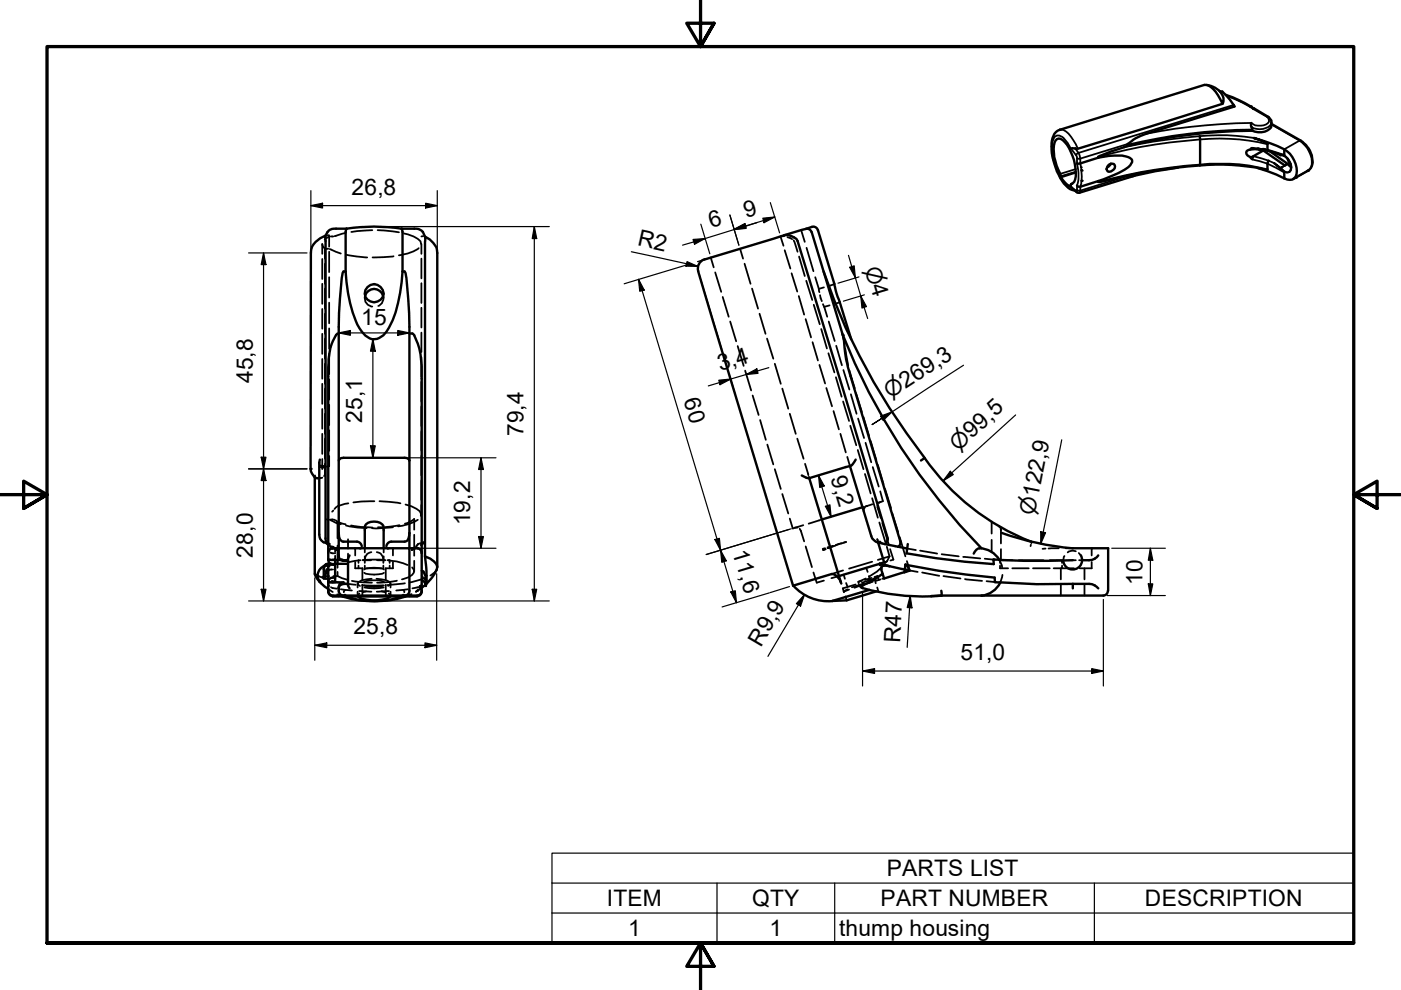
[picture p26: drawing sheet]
<svg xmlns="http://www.w3.org/2000/svg" width="297mm" height="210mm" viewBox="0 0 297 210" stroke-linecap="round" stroke-linejoin="round" font-family="sans-serif">
<defs><g id="words">
<g font-size="4.8">
<text x="74.5" y="41.3">26,8</text>
<text x="158.2" y="46.1" transform="rotate(-17 158.2 46.1)">9</text>
<text x="135" y="52" transform="rotate(13 135 52)">R2</text>
<text x="150.8" y="48.4" transform="rotate(-17 150.8 48.4)">6</text>
<text x="76.6" y="68.9">15</text>
<text x="53.6" y="81.3" transform="rotate(-90 53.6 81.3)">45,8</text>
<text x="152.7" y="78.6" transform="rotate(-17 152.7 78.6)">3,4</text>
<text x="76.8" y="89.6" transform="rotate(-90 76.8 89.6)">25,1</text>
<text x="144.9" y="84.9" transform="rotate(73 144.9 84.9)">60</text>
<text x="111" y="92.5" transform="rotate(-90 111 92.5)">79,4</text>
<text x="176.1" y="101.3" transform="rotate(73 176.1 101.3)">9,2</text>
<text x="99.7" y="111.4" transform="rotate(-90 99.7 111.4)">19,2</text>
<text x="53.6" y="118.2" transform="rotate(-90 53.6 118.2)">28,0</text>
<text x="155.3" y="117" transform="rotate(73 155.3 117)">11,6</text>
<text x="242.3" y="124" transform="rotate(-90 242.3 124)">10</text>
<text x="74.9" y="134.5">25,8</text>
<text x="161.3" y="137.3" transform="rotate(-60 161.3 137.3)">R9,9</text>
<text x="190.8" y="136.4" transform="rotate(-87 190.8 136.4)">R47</text>
<text x="203.6" y="140">51,0</text>
<text x="188" y="185.8">PARTS LIST</text>
<text x="128.7" y="192.2">ITEM</text>
<text x="159.4" y="192.2">QTY</text>
<text x="186.7" y="192.2">PART NUMBER</text>
<text x="242.8" y="192.2">DESCRIPTION</text>
<text x="133.2" y="198.5">1</text>
<text x="163.1" y="198.5">1</text>
<text x="177.9" y="198.5">thump housing</text>
</g>
<g font-size="4.6">
<text x="183.3" y="56.9" transform="rotate(73 183.3 56.9)">⌀4</text>
<text x="188.7" y="84.6" transform="rotate(-33 188.7 84.6)">⌀269,3</text>
<text x="203.1" y="95.7" transform="rotate(-42 203.1 95.7)">⌀99,5</text>
<text x="219.3" y="109.4" transform="rotate(-79 219.3 109.4)">⌀122,9</text>
</g>
</g></defs>
<!-- layer: Visible (ISO) -->
<g fill="none" stroke="#000" stroke-width=".51">
<path d="M255.8 18l1.5 .5 1.5 1M258.5 19.3l.4 .2M224.9 37.6l.5 .6a2.74 2.74 0 0 0 1.6 1.3l.1-.5M224.9 37.6v-.2a14.8 14.8 0 0 1-1.5-5.8 2.06 2.06 0 0 1 1.1-2.2 4.2 4.2 0 0 1 2.5 2.8 10.2 10.2 0 0 1 1 5.8l-.2 .5-.7 .5M227.3 39h-.2M228.1 36.5l-3.2 1.1M232.9 33.4v-.2l.3-.1 5.8-2.1v-.3l.9-.8a8.2 8.2 0 0 1 3.1-1.5l18.7-5.8-1.7-2.4-.9-.8-.3 .1a2.25 2.25 0 0 1 .4 2.5l-.4-.9a5.3 5.3 0 0 0-3-3.1h-.5l-30.6 9.5a3.4 3.4 0 0 0-1.8 3.5 13.6 13.6 0 0 0 3.1 8.3 2.77 2.77 0 0 0 1.9 1.1M232.9 33.4a11.2 11.2 0 0 1 6.7 .1 .9 .9 0 0 1 0 1.5 15.1 15.1 0 0 1-5.6 3l-1.1 .4M232.9 38.4l-3.9 1.2-.5-.1-.2-.2M232.9 33.4l-3.9 1.2h-.7M235.1 34.9a.76 .76 0 0 1 1.3 .4 1.3 1.3 0 0 1-1.5 1.1 .91 .91 0 0 1 .2-1.5zM235.5 34.7l-.7 .8"/>
<path d="M240.6 37.2l-11.9 3.7a2.14 2.14 0 0 1-1.4-1l-.1-.2M249.8 35.5l-4.8 .8-5 1.1-1-.2M254.4 28.9v6.2M259.2 22l-30.7 9.5h-1.5M259.8 20.1a24.9 24.9 0 0 1 6.1 3M265.3 26.1l-.1 .6 .3 1M265.5 27.7a118.6 118.6 0 0 0-26.5 3.3M265.7 23.1l.2-.1 3.3 2.1a1.84 1.84 0 0 1 .1 2 1.84 1.84 0 0 1-1.8 .9h-.7l-1.3-.3M266.8 35.7l3.8 1.3 1.7 .8M266.9 31.7l.8 .1M267.7 31.8l4.7 3.3 .6-.3-3.8-2.8M267.7 31.8h.1"/>
<path d="M268.9 24.8h.1M269 34.1l-.3 .5v1.3l-.1 .1a52.1 52.1 0 0 0-19-.5 180.2 180.2 0 0 0-16.6 3.1h-.1v-.2M269.6 26.3l6.2 3.5a5.1 5.1 0 0 1 2.3 5.4l-.4 .7-.5 .3M270.1 34.6l2.2 1.9v1.3M270.7 32.5l.8 .4M271.5 32.9a2.47 2.47 0 0 1 2.2 2.4l-.1 .8-.2 .3M271.5 32.9h.1M272.3 31.7a5.3 5.3 0 0 1 2.4 5.7 1.58 1.58 0 0 1-2.4 .4M272.3 31.7l-.1 1.2a24.6 24.6 0 0 0-6.8-1.2h-.3a.72 .72 0 0 0-.9 .5 .72 .72 0 0 0 .5 .9 .74 .74 0 0 0 1 0l2.1-1.2M272.3 31.7a36.6 36.6 0 0 0-6.5-2.5l2.7 1.1 .2 .3v1.2l.2 .2M273 33.6l.3 .8 .3 .3M273 34.8l.7 .7"/>
<path d="M277.2 36.2l-3 1.7M69 49.9a4 4 0 0 0-3.1 3.7l-.1 45.8a2.66 2.66 0 0 0 1.3 2h.6M73.3 57.6h-.5a6.3 6.3 0 0 0-.5 2.8l-.5 8.9v46.9h-.7a1.11 1.11 0 0 0-1.5 1M73.3 57.6a28.7 28.7 0 0 0 2.9 12 4 4 0 0 0 3.2 2.3 3.7 3.7 0 0 0 3.1-2.5 29.5 29.5 0 0 0 2.8-11.8M73.5 48.5a6.5 6.5 0 0 0-3.6 .2 1.99 1.99 0 0 0-.9 2.4v63a1.75 1.75 0 0 0 .6 1.4M73.5 48.5l-.2 .7v8.4M73.5 48.5a38.6 38.6 0 0 1 11.7 0M85.2 48.5l.1 .7v8.4M85.2 48.5h3.1l1 .4a2.38 2.38 0 0 1 .8 2.4v66.7M85.3 57.6h.5a6.3 6.3 0 0 1 .5 2.8l.5 8.9v46.9h1.1a1.11 1.11 0 0 1 1.5 1M90.2 50.2a4.5 4.5 0 0 1 2.4 2.8l.1 67.2M148 57.5l20.1 66.7 8.2-2.5a2.36 2.36 0 0 1 1.9 1.7"/>
<path d="M149.4 55l22.7-6.9a1 1 0 0 1 1.3 .7l3.5 11.4 .5 2 3.1 9.7M149.4 55a2 2 0 0 0-1.4 2.5M166.2 49.9a2.94 2.94 0 0 1 2.9 1.2l19.1 63-.2 .9-.4 .4M170.8 48.5a.98 .98 0 0 1 1.2 .7M172.1 49.2l6.6 21.8 .7 5.2 .4 1.6 11.1 37-.1 .7-.4 .4M174.6 57.6a139.2 139.2 0 0 0 21.4 39.5l-.7 .5M71.8 70.7h-.2a10.9 10.9 0 0 0-2 7.1v40.9M77.4 62.7a1.97 1.97 0 0 1 1.9-1.5 1.97 1.97 0 0 1 1.9 1.5M86.8 70.7h.6l.3 .2a13.9 13.9 0 0 1 1.7 6.7v47.8M178.6 70.7a137.5 137.5 0 0 0 29.5 45.5M67.8 97.4l-.1 .7v15.2a1.69 1.69 0 0 0 .9 1.7M71.8 97.6l.5-.5h.5h13h.5l.5 .5"/>
<path d="M180.2 98.8l4.5 14.8a2.19 2.19 0 0 0 1.5 1.4M181.4 97.4l-.2 .5a1.82 1.82 0 0 1-1.9 1.1l-7.7 2.4M196 97.1a49.8 49.8 0 0 0 22.7 17.8M66.7 101.2v20.5l.5 1 .7 .8M68.6 115l.7 .2M69 119.7a2.37 2.37 0 0 0-.9 4l1.5 1.2M69.5 115.4h.1M69.6 118.7h2.6M69.6 118.7a1.03 1.03 0 0 0 1.5 .9v-.9M69.6 120l-.4-.1-.4 .3-.2 2.5M69.7 119.5l-.5 .2 .4 .2M70.1 119.5l-.8 .1-.3 .2 .3-.2"/>
<path d="M71.1 119.5h2.7M71.6 118.7v.8M71.8 113l.3 1.3 .5 .5h3.1a1.09 1.09 0 0 1 1 1M72.8 118.8h1M73.8 118.9h-1a1 1 0 0 1-1-1.1v-1.6h15v9.1M74.1 117.8l-.3 .7v5.6l.3 .6M77.3 116.2v-3.8a1.36 1.36 0 0 1 1.3-1.7 2.56 2.56 0 0 1 2.7 .8v4.7M86.8 113l-.2 1.1-.4 .6-.4 .1h-2.9a1.09 1.09 0 0 0-1 1M170 100.8l1 .5 .6 .1M171.6 101.4l6.6 22M182.9 107.5l-8.7 2.6M186.2 115l4.2 .9"/>
<path d="M186.2 115l1.3 4.2-1 .3M186.5 119.5l2.1 .6M186.5 119.5l.1 .3zM186.5 119.5l-8.6 2.6M190.4 115.9l1.9 .4M192 119.7l.3 .1a158.9 158.9 0 0 0 18.6 2.7v.9l.5 .1 8.4 .4 7.7-.1M192 119.7l.3 .3 .5 .9M192 119.7l-.2 1.6M192.3 116.3l-.1 1 6.2 1 6.1 .8 6.2 .5-.1-.9h1.2a163.6 163.6 0 0 0 15.7 .1M192.5 115.4l-.2 .9M207.7 116.2a5 5 0 0 1 4.2 2.5M207.7 116.2a1.67 1.67 0 0 0-1.3 1.2"/>
<path d="M212.4 113a61.4 61.4 0 0 0 15 3.3l7.5-.1v9.1M229.2 117.7a2 2 0 0 1-1.2 3 2 2 0 0 1-2.6-1.9M232.9 117.8a2.38 2.38 0 0 1-2 1h-1.5M69.2 121.3l-.6 1.4h1M69.3 120.7l-.1 .6M69.6 123.4l3.2 .1a1.03 1.03 0 0 0-1 1.2M69.6 121l-.4 .3M69.6 120.9v-1.2h1.5v2.8a1.09 1.09 0 0 0-1.5 .9M69.6 120.7h-.3l.3 .2M69.6 120.9v4.5M69.6 125.3a.98 .98 0 0 0 1 1M69.6 125.4a.98 .98 0 0 0 1 1"/>
<path d="M70.5 126.3h15.3M70.5 126.5h18M71.1 122.5v.9h-1.5M71.8 125.3a.98 .98 0 0 0 1 1M71.8 124.7v.6M71.8 126.3v.1M72.6 126.5a23 23 0 0 0 13.4 0M73.6 126.5a17.3 17.3 0 0 0 11.4 0M73.8 123.8h-1a.96 .96 0 0 0-1 .9M75.9 126.5a7.4 7.4 0 0 0 6.8 0M85.8 126.3h2.7M86.8 125.3a.98 .98 0 0 1-1 1"/>
<path d="M86.8 126.3v.1M89.4 125.3a.98 .98 0 0 1-1 1M89.4 125.4a.98 .98 0 0 1-1 1M89.4 121l.4 .2 .4 1 .2 1-.1 1-.2-.7-.7-.5M90.2 124l-.8 .6M90.4 123.4v-2.3l-.3-3.1a3.5 3.5 0 0 1 2.6 2.2 7.2 7.2 0 0 1-2.3 3.6M168.2 124.1a9.9 9.9 0 0 0 8.3 3.3M178.2 123.4l.2 .3M184.3 125.1l-7.8 2.3M185.8 125.4l-6.3 1.9-3 .1M187.1 121.6l-1.6 1.2-2.4 1.3-.4 .5a45.2 45.2 0 0 0 16.9 1.7M188.6 120.1l4.2 .8"/>
<path d="M188.6 120.1l-.8-.2-.7 .1-.2 .2-.1 .5 .7 2 4.3-1.4M192.8 120.9l-1 .4M199.6 125.3v1M199.6 126.2l-2.2 .2M208.2 126.3h-.1M212.1 123.5a5 5 0 0 1-4 2.8M227.5 123.8h3.4a2.58 2.58 0 0 1 2 .9M227.5 123.8v.9M234.9 125.3a.99 .99 0 0 1-1 1h-34.3"/>
<circle cx="79.3" cy="62.2" r="1.96"/>
</g>
<g fill="#000">
<circle cx="224.7" cy="27.5" r=".25"/>
<circle cx="229.3" cy="36.2" r=".25"/>
<circle cx="229.3" cy="38.3" r=".25"/>
<circle cx="265.2" cy="22.6" r=".25"/>
<circle cx="265.7" cy="31.6" r=".25"/>
<circle cx="266.6" cy="31.5" r=".25"/>
<circle cx="267.7" cy="31.6" r=".25"/>
<circle cx="267.7" cy="31.8" r=".25"/>
<circle cx="268.1" cy="31.7" r=".25"/>
<circle cx="274.8" cy="37.6" r=".25"/>
<circle cx="277.2" cy="36.2" r=".25"/>
<circle cx="65.8" cy="99.4" r=".25"/>
<circle cx="66.8" cy="101.3" r=".25"/>
<circle cx="69.3" cy="115.1" r=".25"/>
<circle cx="72.5" cy="118.7" r=".25"/>
<circle cx="186.4" cy="114.9" r=".25"/>
<circle cx="186.5" cy="119.5" r=".25"/>
<circle cx="192" cy="119.7" r=".25"/>
<circle cx="210.6" cy="118.7" r=".25"/>
</g>
<!-- layer: Visible Narrow (ISO) -->
<g fill="none" stroke="#000" stroke-width=".38">
<path d="M222.9 31l.2 .3M224.7 27.5a1.92 1.92 0 0 1 1.9 .9l1 1.4 .9 1.7M227.3 39h-.2M228.1 36.4l-3.2 1M228.1 35.8l-3.3 1.1M228.2 32.9l.5-.5 .3 1.2M228.3 33.6a1.69 1.69 0 0 0-.7-1.4l-.6-.7a5.2 5.2 0 0 0-2.4-2.8h-.5a2.43 2.43 0 0 0-1 2.6 12.1 12.1 0 0 0 3.2 8.1l.9 .3 1 .8M228.3 33.6v1a8.6 8.6 0 0 1 0 4.7v1M228.3 33.6h.7M229 33.6l.4 3.9-.4 2.9M239.1 37.3l-10.1 3.1M239.1 30.5l-10.1 3.1"/>
<path d="M260 20.3l4.9 2.3M261.6 22.3l-32.9 10.1-.7-.9M264.9 22.6l3.8 2.2h.2h-.2a.89 .89 0 0 1 .3 .9 .89 .89 0 0 1-.6 .7 3.1 3.1 0 0 1-3.1-.3 127.1 127.1 0 0 0-22.3 2.3M264.9 22.6h.3M265.1 31.7h.1M265.5 27.5a118.6 118.6 0 0 0-26.5 3.2M265.6 31.3l-.4 .1-.1 .3 .5-.1M265.6 33.2l-.5 .1 .3 .5a20.5 20.5 0 0 1 6.9 2.7M265.7 31.6l-.1-.3 3.1 .5M265.8 29.2a56.2 56.2 0 0 0-18 .4l-3.2 .4-6.3 1.2M267.7 31.8h.1M268.7 31.7l3.6 1.2"/>
<path d="M268.7 30.6a47 47 0 0 0-17.5-.7 100.3 100.3 0 0 0-18.3 3.3M268.7 35.9a38.6 38.6 0 0 0-14.3-1 110 110 0 0 0-21.5 3.7M269.6 25.9a1.46 1.46 0 0 1-1.2 1.2 3.4 3.4 0 0 1-3-.1M269.6 26.4l5.9 3.4M270.8 35.1l.8 .5a1.58 1.58 0 0 0 1.8 .8M270.8 32.5l.7 .4M271.5 32.9a2.58 2.58 0 0 1 2 3.5 1.42 1.42 0 0 1-2-.8l.9-.5-.8 .5a9.4 9.4 0 0 0-4.2-2l-1.7-.5-.1 .7M271.5 32.9h.1M275.5 29.8a5.6 5.6 0 0 1 2.5 5.6l-.6 .8M275.5 29.8h.3M275.5 29.8l-3.2 1.9M277.2 36.2l-2.5 1.5"/>
<path d="M228.2 40.5l.1 .2M228.3 40.3l-.1 .2M228.3 40.3l.7 .1M229 40.4l-.1 .5"/>
</g>
<g fill="#000">
<circle cx="229.2" cy="35.5" r=".19"/>
<circle cx="229.2" cy="36" r=".19"/>
<circle cx="229.3" cy="38.3" r=".19"/>
<circle cx="265.1" cy="33.3" r=".19"/>
<circle cx="267.7" cy="31.6" r=".19"/>
</g>
<!-- layer: Hidden (ISO) -->
<g fill="#000">
<circle cx="65.9" cy="53.6" r=".19"/>
<circle cx="73.3" cy="49.2" r=".19"/>
<circle cx="73.5" cy="48.5" r=".19"/>
<circle cx="85.2" cy="48.5" r=".19"/>
<circle cx="85.3" cy="49.2" r=".19"/>
<circle cx="92.7" cy="53.6" r=".19"/>
<circle cx="166.2" cy="49.9" r=".19"/>
<circle cx="178.7" cy="71" r=".19"/>
<circle cx="178.7" cy="71.1" r=".19"/>
<circle cx="67.7" cy="99" r=".19"/>
<circle cx="68.2" cy="99" r=".19"/>
<circle cx="68.8" cy="98.9" r=".19"/>
<circle cx="66.8" cy="101.3" r=".19"/>
<circle cx="67.7" cy="113.3" r=".19"/>
<circle cx="67.8" cy="101.4" r=".19"/>
<circle cx="68.6" cy="115" r=".19"/>
<circle cx="69.2" cy="119.7" r=".19"/>
<circle cx="69.3" cy="115.2" r=".19"/>
<circle cx="69.6" cy="118.7" r=".19"/>
<circle cx="70.5" cy="115.9" r=".19"/>
<circle cx="71.8" cy="117.8" r=".19"/>
<circle cx="76" cy="118.8" r=".19"/>
<circle cx="77.3" cy="118.7" r=".19"/>
<circle cx="77.3" cy="118.8" r=".19"/>
<circle cx="81.3" cy="118.7" r=".19"/>
<circle cx="81.3" cy="118.8" r=".19"/>
<circle cx="82.6" cy="118.8" r=".19"/>
<circle cx="171.6" cy="101.4" r=".19"/>
<circle cx="211.9" cy="118.7" r=".19"/>
<circle cx="218.7" cy="114.8" r=".19"/>
<circle cx="222.9" cy="116.2" r=".19"/>
</g>
<g fill="none" stroke="#000" stroke-width=".38">
<path d="M68.3 51.8l.2 .4 .4 .5M68.3 51.7v2.1M68.3 54.9v4.3M68.9 52.7h.1M68.9 52.7v2.1M68.9 55.9v4.3M69 49.9h.1M69.2 52.7h.4M69.2 49.9l-.2 .2M69.5 49.9h.3M69.8 50.1l-1 .7M69.8 50.1h.2"/>
<path d="M69.8 50.1v2.2M69.8 53.4v4.3M69.8 58.8v4.3M69.9 52.8l2.4 1M70.2 50.1h.5M73.3 49.4l-2.4 .7M73.4 54l4.5 .6M73.5 48.5h.1M78.9 48.8l-4.4 .4M80.1 48.8l4.5 .4M83.4 54.3l-4.4 .3M85.1 48.5h.1"/>
<path d="M85.7 49.5a6.4 6.4 0 0 1 3.5 1.7l.1 .5M88.8 52.6a8 8 0 0 1-4.2 1.5M89.3 51.7v2.1M89.3 54.8v4.2M89.7 50.1h-.4M90 50.1l.2 .2M90.1 50.2h.1M150.7 54.6l.6 2.1M151.6 57.8l1.3 4.1M156.9 52.7l.6 2.1M157.9 55.9l1.2 4.3M166.2 50.1h-.7l.6 2"/>
<path d="M166.4 53.1l1.2 3.8M166.9 50.3l1.1 .4M167.8 57.9l1.2 3.9M168.3 51l.8 2.4M169.4 54.4l1.2 4.1M169.9 48.8l.7 2.5M170.9 59.5l1.3 4.1M171 52.5l1.5 5M172.8 58.8l.8 2.4M68.3 60.2v4.2M68.3 65.5v4.2M68.3 70.8v4.2"/>
<path d="M68.3 76.1v4.2M68.9 61.2v4.2M68.9 66.5v4.3M68.9 71.8v4.2M68.9 77.1v4.3M69.8 64.2v4.4M69.8 69.6v4.3M69.8 75v4.3M77.3 62.2v.3M77.4 62.7a1.74 1.74 0 0 0 1.5 2.3M81.2 62.7a1.72 1.72 0 0 1-1 2.2M81.3 62.2v.3"/>
<path d="M81.3 62.9v.3M89.3 60v4.2M89.3 65.2v4.2M89.3 70.5v4.1M89.3 75.7v4.2M153.2 63l1.3 4.2M154.8 68.2l1.3 4.2M156.4 73.4l1.3 4.2M158 78.6l1.3 4.2M159.4 61.2l1.3 4.2M161 66.5l1.3 4.3M162.6 71.8l1.4 4.2"/>
<path d="M164.3 77.1l1.2 4.3M169.4 62.8l1.1 3.9M170.8 67.7l1.2 3.8M172.3 72.6l1.1 3.8M172.5 64.6l1.3 4.1M173.6 61.2l.1 .7M173.7 77.4l1.2 3.9M173.9 62.6l.3 1.3M174.1 69.8l1.2 4.1M174.5 64.5l.3 .6M174.7 60.9l-1.1 .3M174.8 65.1l.6 2.1"/>
<path d="M175.6 74.9l1.3 4.1M175.7 68.2l1.3 4.1M175.9 64.7l-1.1 .4M176.9 60.2l-1.1 .4M177.2 80l1.2 4.1M177.3 73.3l1.2 4.1M178.1 64.1l-1.1 .3M178.7 71.1l.4 1.8M178.8 78.5l1.3 4.1M179.2 73.9l.6 3.7M180.1 78.5l1.1 3.8M67.7 98.1l.1 .3"/>
<path d="M67.7 99h.2M67.9 98.7l.4 .1M68 99h.5M68.3 97.3v2.1l.2-.2M68.3 81.4v4.2M68.3 86.7v4.2M68.3 92v4.2M68.5 99h.5M68.5 98.8h.5M68.6 99l.2-.1-.2 .1M68.9 98.3v2.1l-.2 .5M68.9 82.4v4.2"/>
<path d="M68.9 87.7v4.3M68.9 93v4.3M69.6 98.9l-.3 .1M69.8 80.4v4.3M69.8 85.8v4.3M69.8 91.2v4.4M69.8 96.7v2.1h-.4M89.3 80.9v4.2M89.3 86.1v4.2M89.3 91.4v4.1M89.3 96.6v4.2M159.6 83.9l1.2 4.1"/>
<path d="M161.2 89.1l1.2 4.2M162.7 94.3l1.3 4.2M164.3 99.5l1.2 4.2M165.9 82.4l1.2 4.2M167.4 87.7l1.3 4.3M169 93l1.4 4.3M170.7 98.3l.7 2.4M175.2 82.3l1.2 3.8M176.7 87.2l1.2 3.8M178.2 92l1.1 3.9M178.8 85.1l1.2 4.2M179.6 96.9l.6 1.9"/>
<path d="M180.3 90.3l1.2 4.1M180.4 83.6l1.2 4.1M181.5 83.3l1.3 4.1M181.9 95.4l1.2 4.1M181.9 88.7l1.3 4.2M183.1 88.4l1.2 4.1M183.5 93.9l1.2 4.1M184.6 93.5l1.2 4.1M185 99l1.3 4.2M186.1 98.6l1.2 4.1M66.7 101.1v.1M66.7 101.1l.1 .2"/>
<path d="M66.8 100.8l-.1 .2M67.7 101.4h.1M68.3 101.3l-.5 .1M68.6 115h.1M69 119.7h.1M69.2 114.9v.1M69.3 115l.2 .2M69.3 119.6l-.3 .2M69.3 115.2h.2M69.5 119.5h.3M69.5 115.3h.2M69.6 118.7h.4"/>
<path d="M69.6 116.3l.1 .5M69.6 115.4l.1 .4M69.6 115l.1 .5M69.6 119.9v.1M69.6 115.5l.2 .2M69.7 116.9l-.1 .5M69.7 120l.1 .1M69.7 110.1h-.4l.3 .1M69.7 115.3l.3 .1M69.9 110.2l1.3 .6 1.1 .4M70 115.8l.2 .1h-.1M70.1 117.1l.6 .2"/>
<path d="M70.1 116.2l.6 .1M70.1 110.1l.9 .2M70.1 115.9v.1M70.1 115.8l.4 .1M70.1 119.5h.3M70.1 116h.1M70.1 116l.4 .2M70.1 115.9l.4 .1M70.4 116h.1M70.4 115.9l.4 .1M70.4 116.2l-.4 .3M70.5 116h.1"/>
<path d="M70.5 116l.3 .2M70.7 108.2l-.3 .3M70.7 119.5h.4M70.9 116.3h.2v.8M70.9 116.4l.4 .2v-.1M70.9 117.3h.2M70.9 116.2l.5 .2M71.1 117.8v.9h-.6M71.1 118.7h.1M71.1 116.4l.2 .2M71.1 116.2l.3 .2M71.2 110.3l.6 .4 1.5 .5"/>
<path d="M71.4 107.5l-.5 .4M71.4 116.4h-.1M71.4 110.7l.2 .4v3M71.6 115.7v3M71.6 119.5v.9M71.8 117.6l.1 .5M72.2 118.7h.1M72.3 118.5l.5 .2h-.1M72.4 118.7h.2M73.3 111.4l2.6 .5 1.8 .1M73.8 114.3v.4M73.8 114.9v1.4"/>
<path d="M73.8 117.4v1.1M73.9 106.7l-2.4 .7M74.4 111.4l2.1 .3 2.5 .2M75.2 116.2v.1M75.3 119.2v1.3h1.6M75.3 116.3v1.5M75.9 118.8l-2.1 .4M76 119.9v.6M76.1 116.2l.2 .1M76.3 116.3l.2 .1M76.5 118.8h-.5v.6M76.9 118.8h1.8"/>
<path d="M77 118.7h4.2M77.3 116.2v.9M77.3 118v1.4M77.3 119.9v.6M78.7 117.1a1.61 1.61 0 0 0-1.4 1.6M79.4 106.3l-4.5 .2M79.9 117.1a1.51 1.51 0 0 1 1.4 1.6M79.9 118.8h1.4v.6M80.5 106.3l4.4 .4M81.3 119.9v.6M81.3 118v.8h.4M81.3 116.2v.9"/>
<path d="M82.2 118.8h.4v.6M82.3 118.8a12.4 12.4 0 0 1 4.1 1M82.3 116.3l-.1 .1M82.5 116.2l-.1 .1M82.6 119.9v.6M83.3 111.8l-4.4 .2M83.3 119.2v1.3h-1.6M83.4 116.2l-.1 .2v1.4M84.7 111.4l-2 .3-2.6 .1M85.9 111l1.2-.5 .7-.5v2.3M86 107a4.5 4.5 0 0 1 3.3 1.9l-.1 .5M87.3 116.4h.1"/>
<path d="M87.3 116.5v.1M87.8 116.1l-.5 .3M87.8 116.2l-.5 .4M87.8 113.4v4.4M87.8 118.9v2.2M88.3 116l-1 .4M88.3 116.2l-1 .4M88.6 110.2a9.4 9.4 0 0 1-4.2 1.4M88.6 116.2l.4 .3M88.6 115.4l-.3 .4M88.6 115.4l-.3 .5M89.2 115.2l-.6 .2"/>
<path d="M89.3 116.9l.1 .5M89.3 101.8v4.2M89.3 107v2.1M90 114.9l-.7 .7M90 114.9l-.8 .6M90 114.9l-.4 .1M165.9 104.7l1.2 4.2M167.4 110l.7 2 2.2-.6M168.5 111.9h.6M169.5 112.1l1 2.7M170.8 115.9l1.3 4.3M171.5 101.1l.1 .3"/>
<path d="M173.9 110.3l-2.5 .7M174.2 110.1l-.1 .1M174.5 116.5l.1 .1M174.9 116.2l-.4 .2M175 116.4l-.4 .2M175.1 116.4l-.5 .2M176 116l-.5 .2M176.6 115.7l-1.1 .3M176.7 115.8l-.7 .2M177.2 115.7l-1.2 .3M177.9 115.4l-.7 .1M177.9 115.4l-.7 .2"/>
<path d="M178.4 115.2l-.5 .2M178.9 115l.5-.1-1.2 .4M183.1 108.2v.3M183.2 107.5h-.3M183.4 100.5l1.2 4.1M183.5 107.5l-.3 .4M183.8 107.3l-.3 .1M184.9 119.1l-4.9 1.5M184.9 105.6l1.2 4.2M185 106.9l-1.4 .5M186.1 114.5l-.1-.2 .1 .2M186.1 107.1v.5l.7 2.2"/>
<path d="M186.1 114.8l.1 .2M186.2 114.8l.4 .2M186.4 110.8l1.3 4.1M186.6 104.2l.6 2.1-1.1 .3M186.8 106.4l-.5 .3M186.9 115.1l.2 .1M187.1 110.9l1.3 4.5M187.6 103.7l1.3 4M188 115.9l.6 2.1M188.1 119l-.6 .2M188.6 118l-.4 .8-.6 .6M188.6 118l-2.5 .7"/>
<path d="M188.7 116.4l.7 2.3-.6 .1M189.2 108.8l1.2 4.1M190.8 113.9l1.2 4.1M192.3 119l.6 2h-.1M192.3 116.3l1.9 .3M195.1 116.7l3.6 .7M199.6 117.5l3.7 .5M204.2 118.1l3.6 .3M208.8 118.5l1.8 .2M210.2 110.6v2.5M210.2 114.5v2.5M211.7 111.5l.3 .2"/>
<path d="M212 118.7l.5 1.6M212 118.8h.1M212 118.8h2.7M212 119.9v.6h1.7M212 118.8v.6M212.2 112v.6M212.2 112.7v2.5M212.2 116.4v2.4M216 118.8h5.2M218.6 115.5l-.1 .3M218.7 114.8v.4M221.7 116.3l-.7 .1"/>
<path d="M222.6 118.8h2.6v.6M224.5 116.2l-2.2 .1M225.2 119.9v.6h-1.8M225.7 117.9l-.3 .9M225.9 116.2h1.6M227.3 116.7l-.7 .2-.2 .2M227.5 116.7l.6 .2M227.5 118.8h.6M228.7 117.3l.5 .5M228.8 118.8h.6M231.5 119.2v1.3h-2.6M231.5 116.3v1.5"/>
<path d="M231.5 116.2v.1M66.7 121.7l2.5 1.1M67.9 123l.2 .7M67.9 123.5h.1M68.6 120.7l.2 .1M68.8 121l.4 .3M69.3 121.5l.3 .1M69.5 121.1l-.2 .2M69.6 123.8l.2 .4M69.6 124.9l.9 .6M69.8 122.1h-.9l-.6 .3M70.2 124.5l1.2 .3"/>
<path d="M70.4 123.2l2.3 .5 2.7 .3M70.5 120.7l-.7 .1M70.7 122.1h.9M70.8 120.7h.3M71.5 126l1.1 .5M71.6 122.1l2 .8M71.6 121.3v.8M71.9 124.4l-.1 .5M72.3 124.9l.9 .2M73.1 126.1l.5 .4M73.2 125.1l-.3 .5M73.2 125.1l1.4 .1"/>
<path d="M73.2 123.9l-.9 .1M73.5 123.9h.3M74.6 123.2l4.3 .3M75.8 123.7v.9M75.8 125.4v.9M76.1 125.3l1.6 .1M76.2 125.8l-.3 .3v.4M76.8 124.1h4.4M76.8 120.5v2.3M76.8 124v2.3M77.2 121.4a6 6 0 0 0 4.2 0M77.2 120.7a6 6 0 0 1 4.2 0"/>
<path d="M77.2 124.1a7.1 7.1 0 0 0 4.2 0M77.2 123.4a7.1 7.1 0 0 1 4.2 0M77.3 124.6a10.9 10.9 0 0 0 4 0M77.7 120.5h3.2M78.7 125.4h-1l-.8 .2M78.8 122.7l-2.1 .3-.6 .4-.3 .3 .1 .3 .4 .2M79.8 122.7l2.1 .3 .6 .4 .3 .3-.1 .3-.4 .2M81 125.4h-1.1M81 125.4l.7 .2M81.8 120.5v2.3M81.8 124v2.3M82.4 125.8l.4 .3-.1 .4"/>
<path d="M82.5 125.3l-1.5 .1M82.8 123.7v.9M82.8 125.4v.9M84.1 123.1l-1.7 .3-2.5 .1M85.5 126.1l-.5 .4M85.5 125.1l.2 .5M85.5 125.1l-1.5 .1M85.9 123.7l-3.8 .4M86.5 124.9l-1 .2M87.2 126l-1.2 .5M87.4 120.3l.4 .5v.6a3.6 3.6 0 0 1-2.6 1.4M88.6 125.1l-.4 .3"/>
<path d="M88.7 125.1l-.5 .3M88.7 124.5l-1.3 .2M88.7 125.2l-.5 .2M88.9 124.4l.3-.2-.3 .5M89.3 124.1l-.1 .1M89.4 124.2l-.2 .5M89.4 124.4l-.2 .5M89.4 124.6l-1 .7M89.4 122.1l.3 .2M89.4 123.8v.2M89.9 122.5l.2 .2M90.1 122.7l.1 .3"/>
<path d="M90.1 122.7v.3M90.1 123.3v.2M90.2 123.2l.1 .2M90.2 124l.1 .2M90.3 123.4v.3M90.4 122.5l-3.6 1M90.4 122.9l-.1 .5M90.4 122v.5M90.4 123.8v.1M92.6 120.8l-.5 .6-.9 .6M172.5 121.4l.7 2.1 1.5-.4M177.9 122.1l-1.6 .5"/>
<path d="M178.8 120.9l-2.5 .8M178.9 121.8l.2 .9M179.3 126.5l.2 .8M179.4 123.6l.3 .8M179.7 124.9l-.8 .5 1.1-.4M181.4 123.9l-2.7 .8 .2 .9M182 123.4l.1 .3M182.1 123.9l.1 .3 .7-.2M182.3 124.2l-1.1 .4M182.3 124.2v.2M182.4 124.5l.3 .1M182.7 123.2l-.7 .2"/>
<path d="M182.8 124.6l.1 .1M182.8 123.5l2.6-.8 .3 1M182.8 124.1l-.5 .1M183.1 123.7l-2.5 .8M183.5 123.8l-.4 .1M183.6 122.7l-1.6 .7M183.6 120.4l.4 .9M184.1 122.7l.1 .3M184.2 122.1l.3 .9M184.3 123.3l.1 .2M184.4 123.5l-.8 .3M184.8 122.5l-1.4 .5"/>
<path d="M185 123.4l-.6 .1M186 124.6l.2 .8M186.1 122.1l-1.4 .9M186.1 122.1l-.7 .2M186.1 122.1l.1 .3M186.2 122.7l.1 .3 .4-.2M186.3 123l-.6 .2M187.1 120.1l-1.2 1.1-1.6 1M187.5 122.7h-.4M192.8 120.9l1.8 .4M195.5 121.4l3.6 .7M200 122.1l3.6 .6"/>
<path d="M204.6 122.8l3.6 .4M209.2 123.2l1.7 .2M212.5 121.9l-.4 1.6M214.6 120.5h3.5M219 120.5h3.6M224.9 120.5v2.3M224.9 124v2.3M225.2 120.5h2.5M229.9 120.5v2.3M229.9 124v2.3"/>
</g>
<!-- layer: Symbol (ISO) -->
<path d="M117 187.2v-6.3h170v6.3M117 187.2h170v6.4M117 187.2v12.7h170v-6.3M117 193.6h170M152 187.2v12.7M177 187.2v12.7M232 187.2v12.7" fill="none" stroke="#000" stroke-width=".25"/>
<!-- layer: Border (ISO) -->
<path d="M148.5 -.1v10l-2.9-5h5.8l-2.9 5 2.9-5M0 104.9h10l-5-2.9v5.8l5-2.9-5 2.9M297 104.9h-10l5-2.9v5.8l-5-2.9 5 2.9M10 199.9v-190h277v190h-277h277M151.4 204.9l-2.9-5 2.9 5h-5.8l2.9-5v10" fill="none" stroke="#000" stroke-width=".7"/>
<!-- layer: Dimension (ISO) -->
<g fill="none" stroke="#000" stroke-width=".25">
<path d="M52.7 53.6h12.4M55.9 53.6l.5 2.5h-1zM55.9 53.6v73.8M65.9 43.6l2.5-.5v1zM65.9 43.6h26.8M65.9 40.4v12.4M80.1 48h36.4M90.2 43.1l2.5 .5-2.5 .5zM92.7 40.4v12.4M113.3 48l.5 2.6h-1zM113.3 48v79.4M133.9 53.4l14.1 3.1"/>
<path d="M135.4 59.2l1.2 2.3-1 .3zM135.4 59.2l20.7 68.6M145.6 56.2l-13.3 4M145.7 55.5l2.3 1-2.6-.1zM146.9 50.8l2.6-.2-2.2 1.2zM148.3 58.3l4.7 15.8M148.6 47.5l1.9 6.3M149.9 54.8l-2 .7M154.7 45.6l2 6.4-2-6.4M155.6 48.6l2.3-1.2 .3 1zM155.6 48.7l2.3-1.2 .3 .9zM160.5 47.2l-15.8 4.8"/>
<path d="M161.7 46.3l2.6-.3-2.3 1.2zM163.3 43l2 6.4M164.3 46l-8.7 2.6M179.9 54.1l4.1 13.4M180.1 56.7l1-.3 .3 2.5zM182.1 58.7l-4.4 1.3M71.8 70.6l2.5-.5v1zM71.8 70.6h15M79.1 71.9l.5 2.6h-1.1zM79.1 71.9v25.2M84.3 70.1l2.5 .5-2.5 .5zM154.7 79.6l1.1 3.8"/>
<path d="M158.2 79.4l2.3-1.2 .2 1zM163 77.9l-12.8 3.9M182.5 62.8l1.2 2.2-.9 .3zM183.3 62.5l-4.5 1.4M204.3 77.4l-17.3 11.3M52.7 99.4h12.4M55.4 96.9h1l-.5 2.5zM55.9 99.4l.5 2.5h-1zM78.5 94.5h1.1l-.5 2.6zM86.6 97.1h18.6M102 97.1l.5 2.4h-1zM102 97.1v19.1"/>
<path d="M152.4 80.6l2.5-.2-2.2 1.2zM184.9 90l2.1-1.3-2.1 1.3M186.7 88.2l2.4-.9-1.8 1.8zM201.5 99.9l.6 .7-2.1 1.4zM215.3 88l-15.3 14M225.1 93.3l-4.4 22M87.6 116.2h17.6M101.5 113.8h1l-.5 2.4zM151.6 114.4l.9-.3 .3 2.6zM152.8 116.7l1.2 2.2-1 .3zM167.8 112.1l-18.1 5.5M173.5 100.8l1.3 2.2-1 .3z"/>
<path d="M173.5 100.8l2.7 8.8M175 107.4l1-.4 .2 2.6zM220.7 112.7l1 .2-1 2.4zM235.7 116.2h11.4M243.9 116.2l.5 2.6h-.9zM243.9 116.2v10.1M52.7 127.4h25.8M55.4 124.9h1l-.5 2.5zM66.7 136.8l2.6-.5v1zM66.7 136.8h25.9M66.7 122.5v17.5M80.1 127.4h36.4"/>
<path d="M90.1 136.3l2.5 .5-2.5 .5zM92.6 121.6v18.4M112.8 124.9h1l-.5 2.5zM154.9 125.5l1-.2 .2 2.5zM163.1 125.7l-10 3M167.4 124.4l-4.1 1.2M170.6 126.1l-.9 2.4-.9-.5zM170.6 126.1l-7.8 13.1M182.9 125.4v20.1M193 126.3l.4 2.6-1.1-.1zM193 126.3l-.7 11M233.9 127.1v18.4"/>
<path d="M234.8 126.3h12.3M243.5 123.8h.9l-.5 2.5zM182.9 142.3l2.5-.5v1zM182.9 142.3h51M231.5 141.8l2.4 .5-2.4 .5z"/>
</g>
<g fill="#000">
<path d="M55.9 53.6l.5 2.5h-1zM65.9 43.6l2.5-.5v1zM90.2 43.1l2.5 .5-2.5 .5zM113.3 48l.5 2.6h-1zM145.7 55.5l2.3 1-2.6-.1zM146.9 50.8l2.6-.2-2.2 1.2zM155.6 48.6l2.3-1.2 .3 1zM155.6 48.7l2.3-1.2 .3 .9zM161.7 46.3l2.6-.3-2.3 1.2zM180.1 56.7l1-.3 .3 2.5zM71.8 70.6l2.5-.5v1zM79.1 71.9l.5 2.6h-1.1z"/>
<path d="M84.3 70.1l2.5 .5-2.5 .5zM135.4 59.2l1.2 2.3-1 .3zM158.2 79.4l2.3-1.2 .2 1zM182.5 62.8l1.2 2.2-.9 .3zM55.4 96.9h1l-.5 2.5zM78.5 94.5h1.1l-.5 2.6zM102 97.1l.5 2.4h-1zM152.4 80.6l2.5-.2-2.2 1.2zM186.7 88.2l2.4-.9-1.8 1.8zM201.5 99.9l.6 .7-2.1 1.4zM55.9 99.4l.5 2.5h-1zM101.5 113.8h1l-.5 2.4z"/>
<path d="M151.6 114.4l.9-.3 .3 2.6zM152.8 116.7l1.2 2.2-1 .3zM173.5 100.8l1.3 2.2-1 .3zM175 107.4l1-.4 .2 2.6zM220.7 112.7l1 .2-1 2.4zM243.9 116.2l.5 2.6h-.9zM55.4 124.9h1l-.5 2.5zM66.7 136.8l2.6-.5v1zM90.1 136.3l2.5 .5-2.5 .5zM112.8 124.9h1l-.5 2.5zM154.9 125.5l1-.2 .2 2.5zM170.6 126.1l-.9 2.4-.9-.5z"/>
<path d="M193 126.3l.4 2.6-1.1-.1zM243.5 123.8h.9l-.5 2.5zM182.9 142.3l2.5-.5v1zM231.5 141.8l2.4 .5-2.4 .5z"/>
</g>
<use href="#words"/>
</svg>
